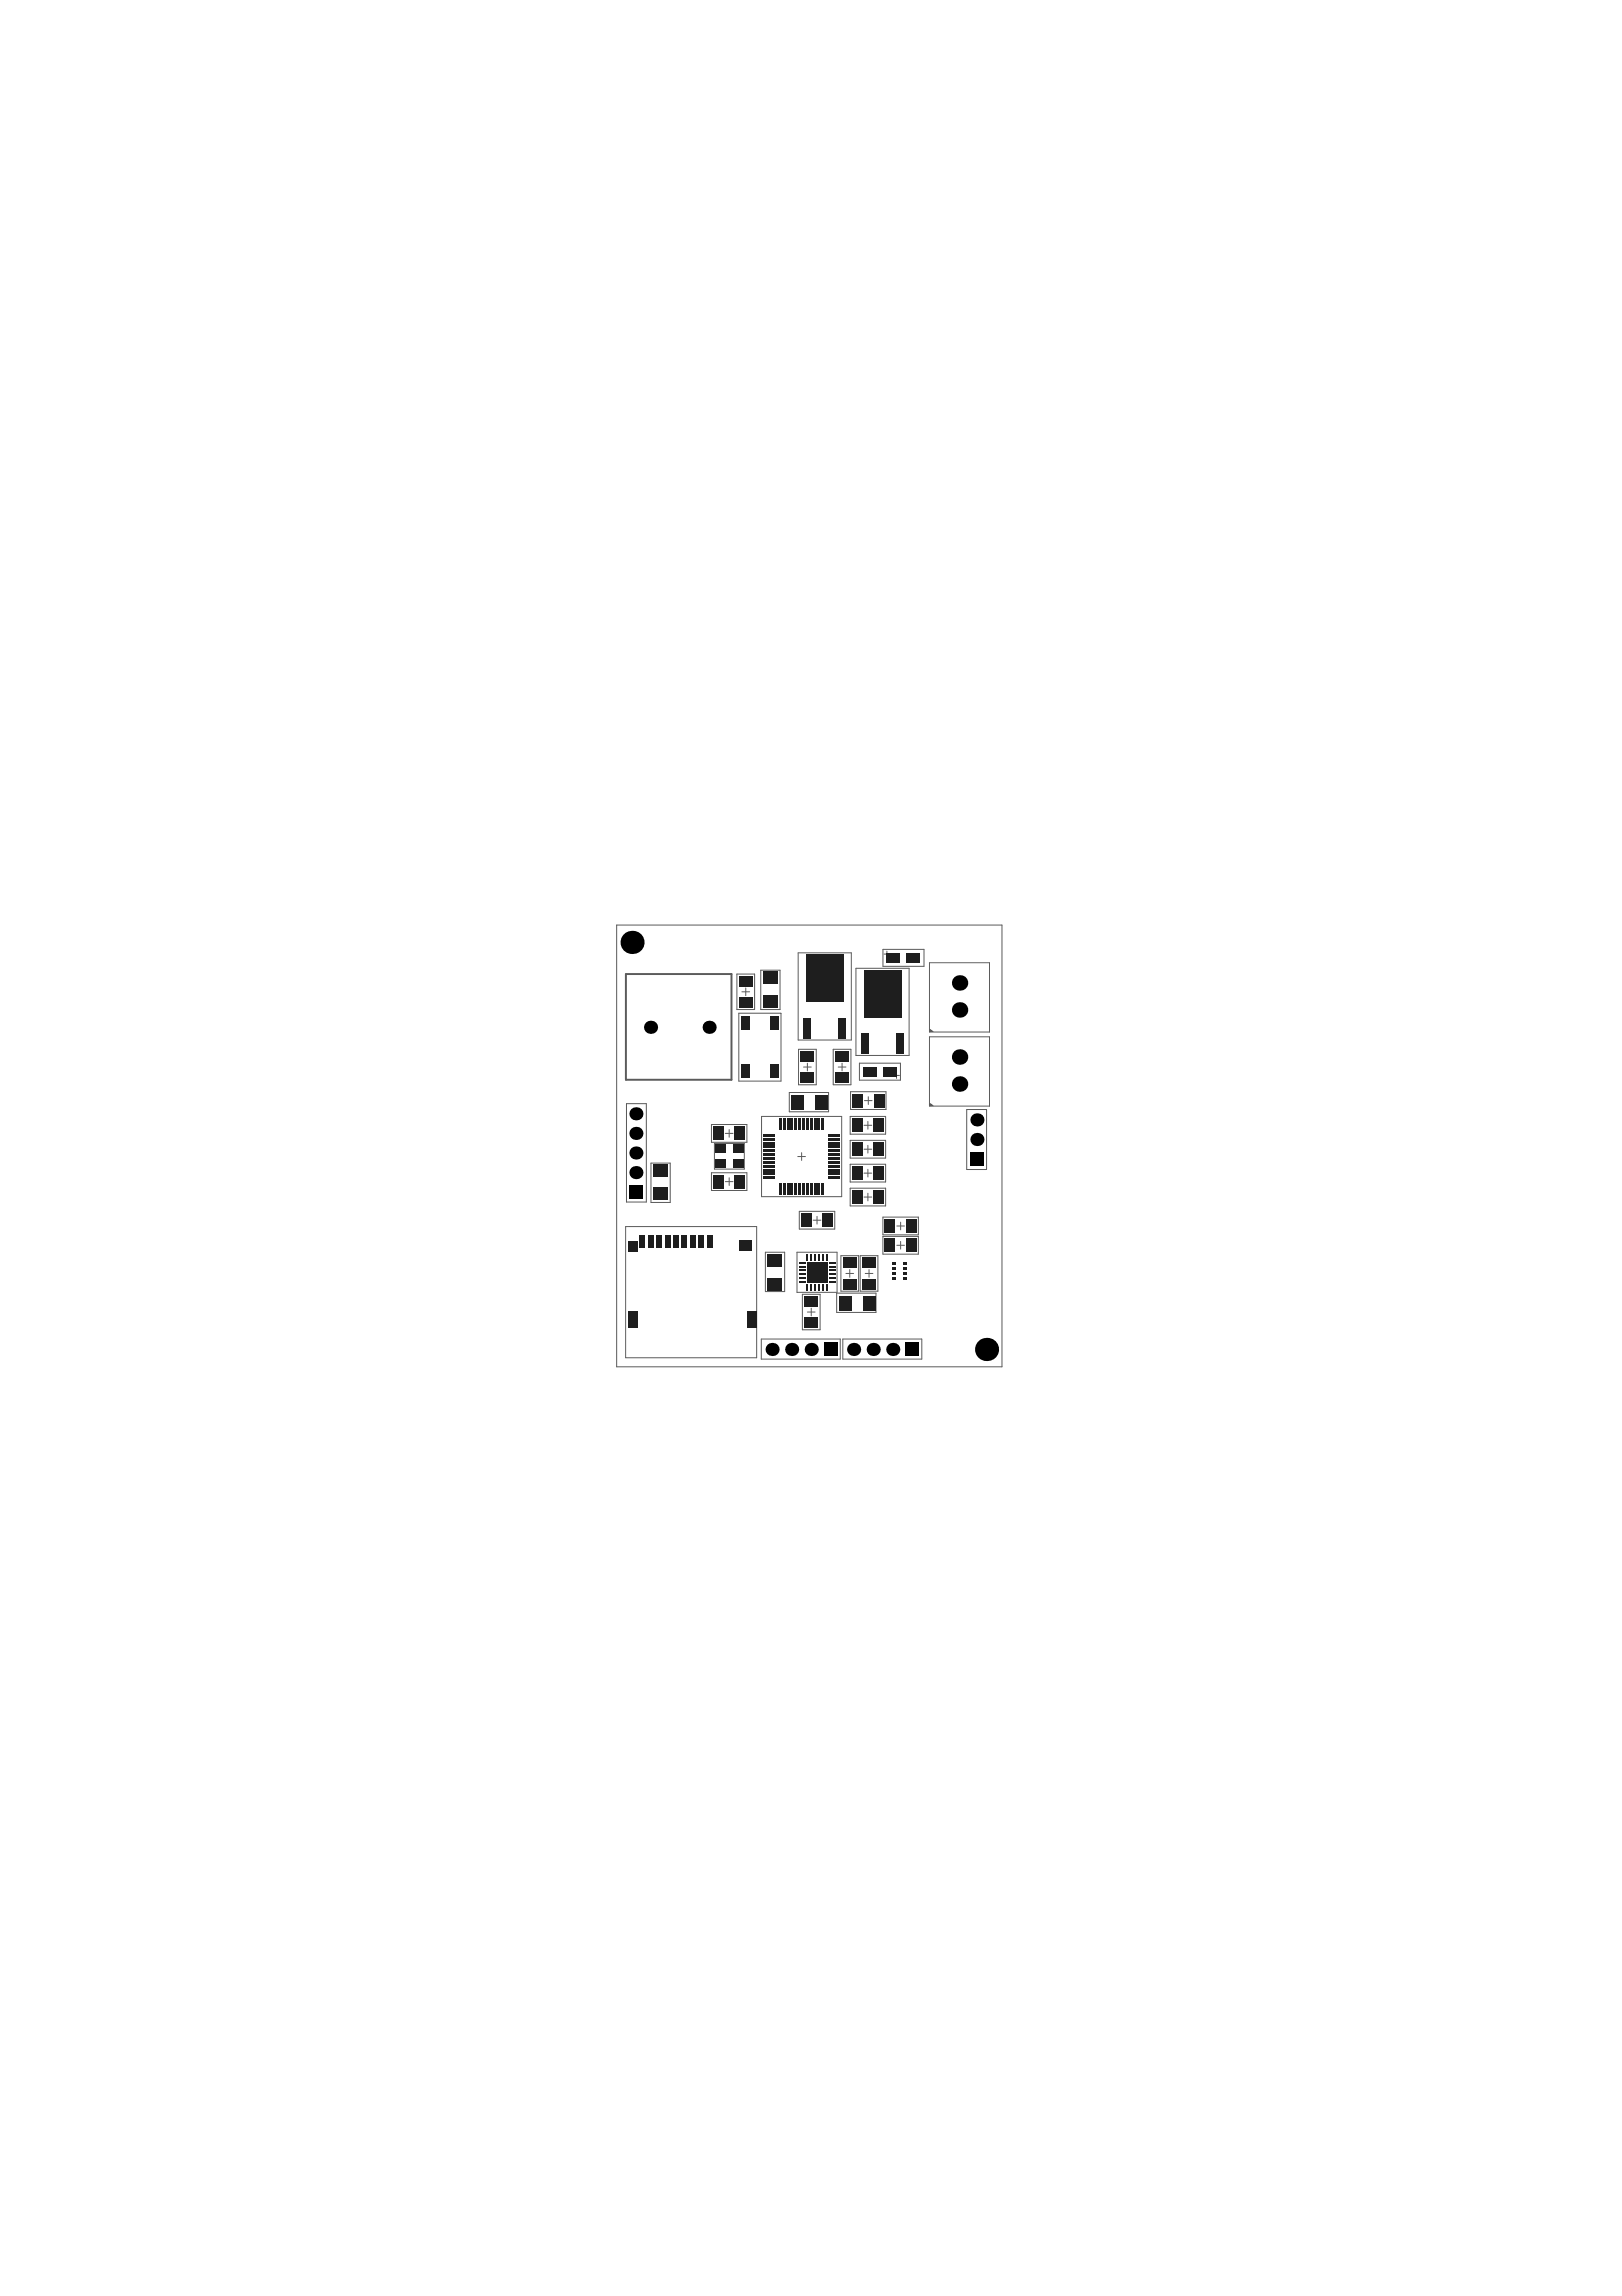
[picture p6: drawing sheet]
<svg xmlns="http://www.w3.org/2000/svg" width="210mm" height="297mm" viewBox="0 0 210 297" stroke-linecap="round" stroke-linejoin="round" font-family="sans-serif">
<g fill="#5a5a5a">
<path d="M120.3 142.7h.1l.2 .2h-.3l.2 .2h-.2v-.2h.3l.3 .2h-.6z"/>
<path d="M120.3 133.1h.1l.2 .2h-.3l.2 .2h-.2v-.2h.3l.3 .2h-.6z"/>
</g>
<g fill="none" stroke="#5a5a5a" stroke-width=".13">
<path d="M79.8 119.7h49.9v57.1h-49.9zM95.4 126h2.3v4.6h-2.3zM95.6 131.1h5.5v8.8h-5.5zM96 128.3h1M96.5 127.8v1M98.5 125.5h2.4v5.1h-2.4zM103.3 123.3h6.9v11.3h-6.9zM103.3 135.7h2.3v4.6h-2.3zM104 138h1M104.5 137.5v1M106.2 128.9h1M106.7 128.4v1"/>
<path d="M107.8 135.7h2.3v4.6h-2.3zM108.5 138h1M109 137.5v1M110.8 125.3h6.8v11.2h-6.8zM111.2 137.5h5.3v2.2h-5.3zM113.7 130.9h1M114.2 130.4v1M114.3 122.8h5.3v2.2h-5.3zM114.4 123.4h.8M114.8 123.1v.7M115.6 139.1h.8M116 138.8v.7"/>
<path d="M120.3 124.6h7.8v8.9h-7.8zM120.3 134.1h7.8v9h-7.8zM128.1 133.5h-.1M81 158.7h16.9v17h-16.9zM81.1 142.8h2.5v12.7h-2.5zM84.2 150.5h2.5v5.1h-2.5zM92.1 145.5h4.6v2.3h-4.6zM92.1 151.7h4.6v2.3h-4.6zM92.5 147.9h3.8v3.4h-3.8zM93.9 146.6h1M93.9 152.9h1M94.4 146.1v1"/>
<path d="M94.4 152.4v1M98.6 144.4h10.3v10.4h-10.3zM102.1 141.3h5.1v2.5h-5.1zM103.2 149.6h1M103.4 156.7h4.6v2.3h-4.6zM103.7 149.1v1M105.2 157.9h1M105.7 157.4v1M110 144.4h4.6v2.3h-4.6zM110 147.5h4.6v2.3h-4.6zM110 150.6h4.6v2.3h-4.6zM110 153.7h4.6v2.3h-4.6z"/>
<path d="M110.1 141.2h4.6v2.3h-4.6zM111.8 154.9h1M111.8 151.8h1M111.8 148.7h1M111.8 145.6h1M111.9 142.4h1M112.3 145.1v1M112.3 148.2v1M112.3 151.3v1M112.3 154.4v1M112.4 141.9v1M114.3 157.5h4.5v2.3h-4.5z"/>
<path d="M114.3 160h4.5v2.3h-4.5zM116.1 158.6h1M116.6 158.1v1M125.1 143.5h2.6l-.1 7.8h-2.5zM128.1 143.1h-.1M98.5 173.2h10.2v2.6h-10.2zM99 162h2.5v5.1h-2.5zM103.1 162h5.2v5.2h-5.2zM103.8 167.4h2.3v4.6h-2.3zM104.5 169.7h1M105 169.2v1M105.2 164.6h1"/>
<path d="M105.7 164.1v1M108.3 167.3h5.1v2.5h-5.1zM108.8 162.5h2.3v4.5h-2.3zM109.1 173.2h10.2v2.6h-10.2zM109.5 164.7h1M110 164.3v.9M111.3 162.5h2.3v4.5h-2.3zM112 164.7h1M112.5 164.3v.9M116.1 161.1h1M116.6 160.6v1"/>
</g>
<g fill="none" stroke="#5a5a5a" stroke-width=".25">
<path d="M81 126h13.7v13.7h-13.7z"/>
<circle cx="93" cy="150.6" r=".1"/>
</g>
<g fill="#000">
<circle cx="81.8" cy="121.9" r="1.5"/>
<circle cx="84.2" cy="132.9" r=".85"/>
<circle cx="91.8" cy="132.9" r=".85"/>
<circle cx="124.2" cy="127.2" r="1"/>
<circle cx="124.2" cy="130.7" r="1"/>
<circle cx="124.2" cy="136.7" r="1"/>
<circle cx="82.3" cy="144.1" r=".85"/>
<circle cx="82.3" cy="151.7" r=".85"/>
<circle cx="82.3" cy="149.2" r=".85"/>
<circle cx="82.3" cy="146.6" r=".85"/>
<circle cx="124.2" cy="140.2" r="1"/>
<circle cx="126.4" cy="147.4" r=".85"/>
<circle cx="126.4" cy="144.9" r=".85"/>
<circle cx="99.9" cy="174.6" r=".85"/>
<circle cx="102.5" cy="174.6" r=".85"/>
<circle cx="105" cy="174.6" r=".85"/>
<circle cx="110.5" cy="174.6" r=".85"/>
<circle cx="113" cy="174.6" r=".85"/>
<circle cx="115.5" cy="174.6" r=".85"/>
<circle cx="127.7" cy="174.6" r="1.5"/>
</g>
<g fill="#000">
<path d="M81.4 153.4h1.7v1.7h-1.7z" fill-rule="evenodd"/>
<path d="M125.6 149.1h1.7v1.7h-1.7z" fill-rule="evenodd"/>
<path d="M106.7 173.7h1.7v1.7h-1.7z" fill-rule="evenodd"/>
<path d="M117.2 173.7h1.7v1.7h-1.7z" fill-rule="evenodd"/>
</g>
<g fill="#1e1e1e">
<path d="M106.5 157h1.3v1.7h-1.3z" fill-rule="evenodd"/>
<path d="M103.7 157h1.3v1.7h-1.3z" fill-rule="evenodd"/>
<path d="M104.4 163.3h2.7v2.6h-2.7z" fill-rule="evenodd"/>
<path d="M106.9 166.1h.2v.8h-.2z" fill-rule="evenodd"/>
<path d="M106.4 166.1h.2v.8h-.2z" fill-rule="evenodd"/>
<path d="M105.9 166.1h.2v.8h-.2z" fill-rule="evenodd"/>
<path d="M105.4 166.1h.2v.8h-.2z" fill-rule="evenodd"/>
<path d="M104.9 166.1h.2v.8h-.2z" fill-rule="evenodd"/>
<path d="M104.4 166.1h.2v.8h-.2z" fill-rule="evenodd"/>
<path d="M103.4 165.7h.8v.3h-.8z" fill-rule="evenodd"/>
<path d="M103.4 165.2h.8v.3h-.8z" fill-rule="evenodd"/>
<path d="M103.4 164.7h.8v.3h-.8z" fill-rule="evenodd"/>
<path d="M103.4 164.2h.8v.3h-.8z" fill-rule="evenodd"/>
<path d="M103.4 163.7h.8v.3h-.8z" fill-rule="evenodd"/>
<path d="M103.4 163.2h.8v.3h-.8z" fill-rule="evenodd"/>
<path d="M104.4 162.3h.2v.8h-.2z" fill-rule="evenodd"/>
<path d="M104.9 162.3h.2v.8h-.2z" fill-rule="evenodd"/>
<path d="M105.4 162.3h.2v.8h-.2z" fill-rule="evenodd"/>
<path d="M105.9 162.3h.2v.8h-.2z" fill-rule="evenodd"/>
<path d="M106.4 162.3h.2v.8h-.2z" fill-rule="evenodd"/>
<path d="M106.9 162.3h.2v.8h-.2z" fill-rule="evenodd"/>
<path d="M107.3 163.2h.8v.3h-.8z" fill-rule="evenodd"/>
<path d="M107.3 163.7h.8v.3h-.8z" fill-rule="evenodd"/>
<path d="M107.3 164.2h.8v.3h-.8z" fill-rule="evenodd"/>
<path d="M107.3 164.7h.8v.3h-.8z" fill-rule="evenodd"/>
<path d="M107.3 165.2h.8v.3h-.8z" fill-rule="evenodd"/>
<path d="M107.3 165.7h.8v.3h-.8z" fill-rule="evenodd"/>
<path d="M115.5 163.2h.5v.4h-.5z" fill-rule="evenodd"/>
<path d="M115.5 163.9h.5v.3h-.5z" fill-rule="evenodd"/>
<path d="M115.5 164.5h.5v.4h-.5z" fill-rule="evenodd"/>
<path d="M115.5 165.2h.5v.3h-.5z" fill-rule="evenodd"/>
<path d="M116.9 163.9h.5v.3h-.5z" fill-rule="evenodd"/>
<path d="M116.9 164.5h.5v.4h-.5z" fill-rule="evenodd"/>
<path d="M116.9 165.2h.5v.3h-.5z" fill-rule="evenodd"/>
<path d="M116.9 163.2h.5v.4h-.5z" fill-rule="evenodd"/>
<path d="M105.5 141.7h1.6v1.9h-1.6z" fill-rule="evenodd"/>
<path d="M102.4 141.7h1.6v1.9h-1.6z" fill-rule="evenodd"/>
<path d="M102.4 141.7h1.6v1.9h-1.6z" fill-rule="evenodd"/>
<path d="M96 131.5h1.1v1.8h-1.1z" fill-rule="evenodd"/>
<path d="M96 137.7h1.1v1.8h-1.1z" fill-rule="evenodd"/>
<path d="M99.6 137.7h1.1v1.8h-1.1z" fill-rule="evenodd"/>
<path d="M99.6 131.5h1.1v1.8h-1.1z" fill-rule="evenodd"/>
<path d="M84.6 150.6h1.9v1.6h-1.9z" fill-rule="evenodd"/>
<path d="M84.6 153.7h1.9v1.6h-1.9z" fill-rule="evenodd"/>
<path d="M84.6 153.7h1.9v1.6h-1.9z" fill-rule="evenodd"/>
<path d="M94.9 150h1.3v1.1h-1.3z" fill-rule="evenodd"/>
<path d="M92.6 150h1.3v1.1h-1.3z" fill-rule="evenodd"/>
<path d="M94.9 148.1h1.3v1.1h-1.3z" fill-rule="evenodd"/>
<path d="M92.6 148.1h1.3v1.1h-1.3z" fill-rule="evenodd"/>
<path d="M114.5 160.2h1.3v1.8h-1.3z" fill-rule="evenodd"/>
<path d="M117.3 160.2h1.3v1.8h-1.3z" fill-rule="evenodd"/>
<path d="M114.5 157.7h1.3v1.8h-1.3z" fill-rule="evenodd"/>
<path d="M117.3 157.7h1.3v1.8h-1.3z" fill-rule="evenodd"/>
<path d="M98.8 125.6h1.9v1.6h-1.9z" fill-rule="evenodd"/>
<path d="M98.8 128.7h1.9v1.6h-1.9z" fill-rule="evenodd"/>
<path d="M98.8 128.7h1.9v1.6h-1.9z" fill-rule="evenodd"/>
<path d="M95.6 129.1h1.8v1.3h-1.8z" fill-rule="evenodd"/>
<path d="M95.6 126.3h1.8v1.3h-1.8z" fill-rule="evenodd"/>
<path d="M104.1 167.7h1.8v1.3h-1.8z" fill-rule="evenodd"/>
<path d="M104.1 170.5h1.8v1.3h-1.8z" fill-rule="evenodd"/>
<path d="M111.6 165.5h1.7v1.3h-1.7z" fill-rule="evenodd"/>
<path d="M111.6 162.7h1.7v1.3h-1.7z" fill-rule="evenodd"/>
<path d="M109.1 165.5h1.7v1.3h-1.7z" fill-rule="evenodd"/>
<path d="M109.1 162.7h1.7v1.3h-1.7z" fill-rule="evenodd"/>
<path d="M111.7 167.6h1.6v1.9h-1.6z" fill-rule="evenodd"/>
<path d="M108.6 167.6h1.6v1.9h-1.6z" fill-rule="evenodd"/>
<path d="M108.6 167.6h1.6v1.9h-1.6z" fill-rule="evenodd"/>
<path d="M92.3 145.8h1.3v1.7h-1.3z" fill-rule="evenodd"/>
<path d="M95.1 145.8h1.3v1.7h-1.3z" fill-rule="evenodd"/>
<path d="M92.3 152h1.3v1.7h-1.3z" fill-rule="evenodd"/>
<path d="M95.1 152h1.3v1.7h-1.3z" fill-rule="evenodd"/>
<path d="M113.1 154h1.3v1.7h-1.3z" fill-rule="evenodd"/>
<path d="M110.3 154h1.3v1.7h-1.3z" fill-rule="evenodd"/>
<path d="M113.1 150.9h1.3v1.7h-1.3z" fill-rule="evenodd"/>
<path d="M110.3 150.9h1.3v1.7h-1.3z" fill-rule="evenodd"/>
<path d="M113.1 147.8h1.3v1.8h-1.3z" fill-rule="evenodd"/>
<path d="M110.3 147.8h1.3v1.8h-1.3z" fill-rule="evenodd"/>
<path d="M113.1 144.7h1.3v1.8h-1.3z" fill-rule="evenodd"/>
<path d="M110.3 144.7h1.3v1.8h-1.3z" fill-rule="evenodd"/>
<path d="M113.1 141.5h1.3v1.8h-1.3z" fill-rule="evenodd"/>
<path d="M110.3 141.5h1.3v1.8h-1.3z" fill-rule="evenodd"/>
<path d="M114.3 138h1.8v1.3h-1.8z" fill-rule="evenodd"/>
<path d="M114.3 138h1.8v1.3h-1.8z" fill-rule="evenodd"/>
<path d="M111.7 138h1.8v1.3h-1.8z" fill-rule="evenodd"/>
<path d="M108.1 138.8h1.7v1.3h-1.7z" fill-rule="evenodd"/>
<path d="M108.1 136h1.7v1.3h-1.7z" fill-rule="evenodd"/>
<path d="M104.3 123.5h4.9v6.2h-4.9z" fill-rule="evenodd"/>
<path d="M108.5 131.8h1v2.6h-1z" fill-rule="evenodd"/>
<path d="M104 131.8h.9v2.6h-.9z" fill-rule="evenodd"/>
<path d="M103.6 138.8h1.8v1.3h-1.8z" fill-rule="evenodd"/>
<path d="M103.6 136h1.8v1.3h-1.8z" fill-rule="evenodd"/>
<path d="M114.7 123.3h1.8v1.2h-1.8z" fill-rule="evenodd"/>
<path d="M114.7 123.3h1.8v1.2h-1.8z" fill-rule="evenodd"/>
<path d="M117.3 123.3h1.8v1.2h-1.8z" fill-rule="evenodd"/>
<path d="M91.5 159.8h.7v1.6h-.7z" fill-rule="evenodd"/>
<path d="M90.4 159.8h.7v1.6h-.7z" fill-rule="evenodd"/>
<path d="M89.3 159.8h.7v1.6h-.7z" fill-rule="evenodd"/>
<path d="M88.2 159.8h.7v1.6h-.7z" fill-rule="evenodd"/>
<path d="M87.1 159.8h.7v1.6h-.7z" fill-rule="evenodd"/>
<path d="M86 159.8h.7v1.6h-.7z" fill-rule="evenodd"/>
<path d="M84.9 159.8h.7v1.6h-.7z" fill-rule="evenodd"/>
<path d="M83.8 159.8h.7v1.6h-.7z" fill-rule="evenodd"/>
<path d="M82.7 159.8h.7v1.6h-.7z" fill-rule="evenodd"/>
<path d="M81.3 160.5h1.2v1.4h-1.2z" fill-rule="evenodd"/>
<path d="M81.3 169.6h1.2v2.2h-1.2z" fill-rule="evenodd"/>
<path d="M96.8 169.6h1.2v2.2h-1.2z" fill-rule="evenodd"/>
<path d="M95.7 160.4h1.6v1.4h-1.6z" fill-rule="evenodd"/>
<path d="M98.8 146.7h1.4v.3h-1.4z" fill-rule="evenodd"/>
<path d="M98.8 147.2h1.4v.3h-1.4z" fill-rule="evenodd"/>
<path d="M98.8 147.7h1.4v.3h-1.4z" fill-rule="evenodd"/>
<path d="M98.8 148.2h1.4v.3h-1.4z" fill-rule="evenodd"/>
<path d="M98.8 148.7h1.4v.3h-1.4z" fill-rule="evenodd"/>
<path d="M98.8 149.2h1.4v.3h-1.4z" fill-rule="evenodd"/>
<path d="M98.8 149.7h1.4v.3h-1.4z" fill-rule="evenodd"/>
<path d="M98.8 150.2h1.4v.3h-1.4z" fill-rule="evenodd"/>
<path d="M98.8 150.7h1.4v.3h-1.4z" fill-rule="evenodd"/>
<path d="M98.8 151.2h1.4v.3h-1.4z" fill-rule="evenodd"/>
<path d="M98.8 151.7h1.4v.3h-1.4z" fill-rule="evenodd"/>
<path d="M98.8 152.2h1.4v.3h-1.4z" fill-rule="evenodd"/>
<path d="M100.8 153.1h.3v1.5h-.3z" fill-rule="evenodd"/>
<path d="M101.3 153.1h.3v1.5h-.3z" fill-rule="evenodd"/>
<path d="M101.8 153.1h.3v1.5h-.3z" fill-rule="evenodd"/>
<path d="M102.3 153.1h.3v1.5h-.3z" fill-rule="evenodd"/>
<path d="M102.8 153.1h.3v1.5h-.3z" fill-rule="evenodd"/>
<path d="M103.3 153.1h.3v1.5h-.3z" fill-rule="evenodd"/>
<path d="M103.8 153.1h.3v1.5h-.3z" fill-rule="evenodd"/>
<path d="M104.3 153.1h.3v1.5h-.3z" fill-rule="evenodd"/>
<path d="M104.8 153.1h.3v1.5h-.3z" fill-rule="evenodd"/>
<path d="M105.3 153.1h.3v1.5h-.3z" fill-rule="evenodd"/>
<path d="M105.8 153.1h.3v1.5h-.3z" fill-rule="evenodd"/>
<path d="M106.3 153.1h.3v1.5h-.3z" fill-rule="evenodd"/>
<path d="M107.2 152.2h1.5v.3h-1.5z" fill-rule="evenodd"/>
<path d="M107.2 151.7h1.5v.3h-1.5z" fill-rule="evenodd"/>
<path d="M107.2 151.2h1.5v.3h-1.5z" fill-rule="evenodd"/>
<path d="M107.2 150.7h1.5v.3h-1.5z" fill-rule="evenodd"/>
<path d="M107.2 150.2h1.5v.3h-1.5z" fill-rule="evenodd"/>
<path d="M107.2 149.7h1.5v.3h-1.5z" fill-rule="evenodd"/>
<path d="M107.2 149.2h1.5v.3h-1.5z" fill-rule="evenodd"/>
<path d="M107.2 148.7h1.5v.3h-1.5z" fill-rule="evenodd"/>
<path d="M107.2 148.2h1.5v.3h-1.5z" fill-rule="evenodd"/>
<path d="M107.2 147.7h1.5v.3h-1.5z" fill-rule="evenodd"/>
<path d="M107.2 147.2h1.5v.3h-1.5z" fill-rule="evenodd"/>
<path d="M107.2 146.7h1.5v.3h-1.5z" fill-rule="evenodd"/>
<path d="M106.3 144.7h.3v1.4h-.3z" fill-rule="evenodd"/>
<path d="M105.8 144.7h.3v1.4h-.3z" fill-rule="evenodd"/>
<path d="M105.3 144.7h.3v1.4h-.3z" fill-rule="evenodd"/>
<path d="M104.8 144.7h.3v1.4h-.3z" fill-rule="evenodd"/>
<path d="M104.3 144.7h.3v1.4h-.3z" fill-rule="evenodd"/>
<path d="M103.8 144.7h.3v1.4h-.3z" fill-rule="evenodd"/>
<path d="M103.3 144.7h.3v1.4h-.3z" fill-rule="evenodd"/>
<path d="M102.8 144.7h.3v1.4h-.3z" fill-rule="evenodd"/>
<path d="M102.3 144.7h.3v1.4h-.3z" fill-rule="evenodd"/>
<path d="M101.8 144.7h.3v1.4h-.3z" fill-rule="evenodd"/>
<path d="M101.3 144.7h.3v1.4h-.3z" fill-rule="evenodd"/>
<path d="M100.8 144.7h.3v1.4h-.3z" fill-rule="evenodd"/>
<path d="M99.3 165.4h1.9v1.6h-1.9z" fill-rule="evenodd"/>
<path d="M99.3 162.3h1.9v1.6h-1.9z" fill-rule="evenodd"/>
<path d="M99.3 162.3h1.9v1.6h-1.9z" fill-rule="evenodd"/>
<path d="M111.8 125.5h4.9v6.2h-4.9z" fill-rule="evenodd"/>
<path d="M116 133.8h1v2.5h-1z" fill-rule="evenodd"/>
<path d="M111.5 133.8h.9v2.5h-.9z" fill-rule="evenodd"/>
</g>
</svg>
